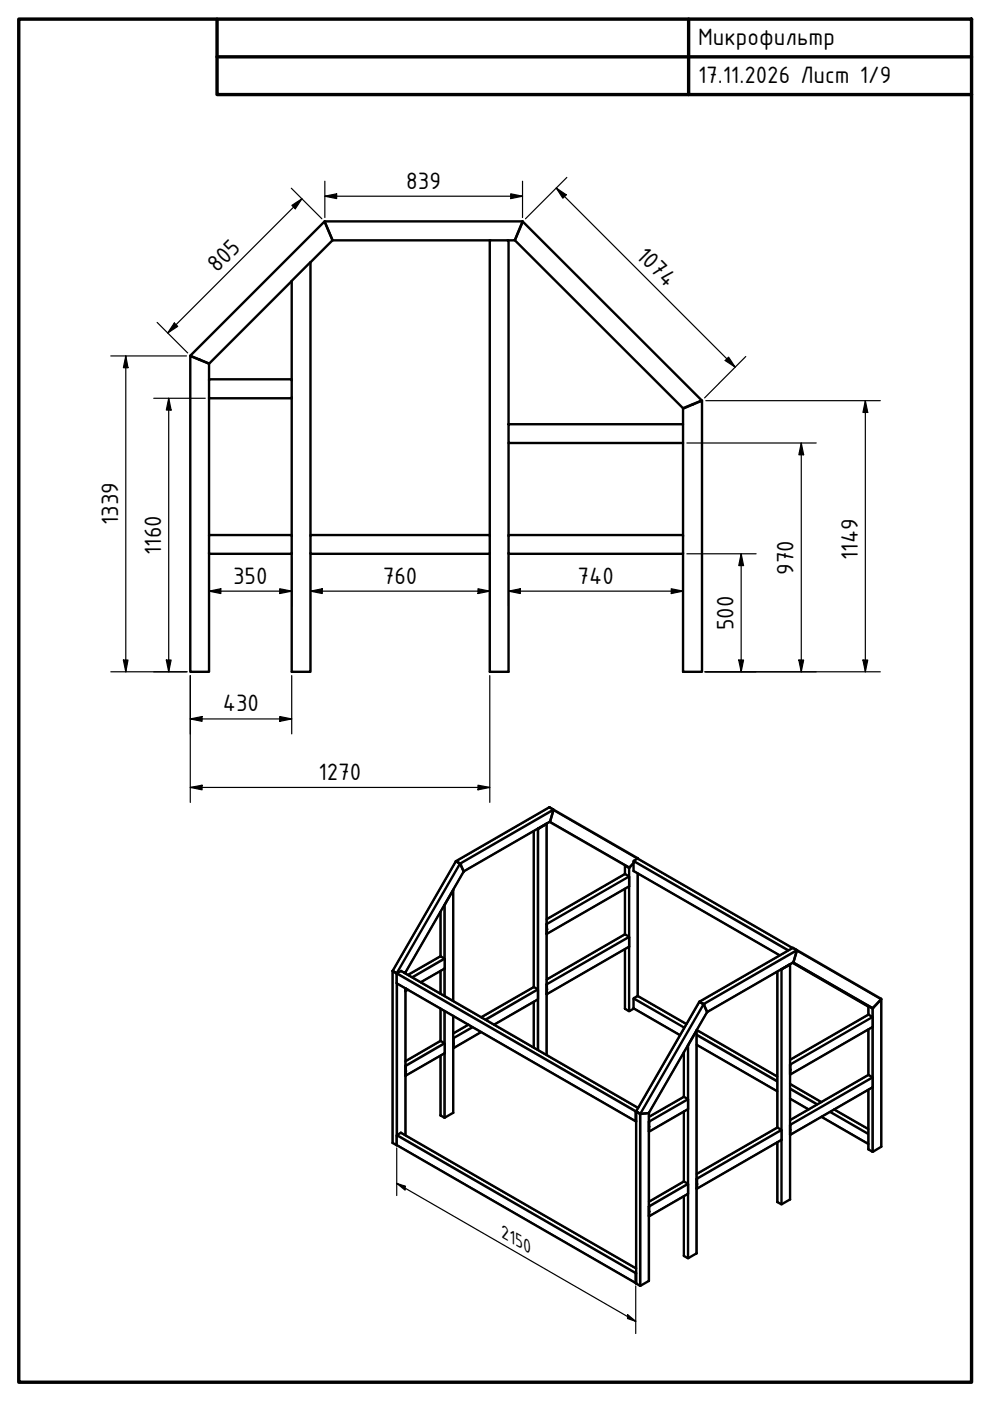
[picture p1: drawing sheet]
<svg xmlns="http://www.w3.org/2000/svg" width="210mm" height="297mm" viewBox="0 0 210 297" stroke-linecap="round" stroke-linejoin="round" font-family="sans-serif">
<defs><g id="words">
<g font-size="5.4">
<text x="148" y="9.6">Микрофильтр</text>
<text x="148" y="17.6">17.11.2026 Лист 1/9</text>
<text x="86.1" y="40">839</text>
<text x="46.1" y="57.9" transform="rotate(-45 46.1 57.9)">805</text>
<text x="134.7" y="54.4" transform="rotate(45 134.7 54.4)">1074</text>
<text x="25.1" y="111.4" transform="rotate(-90 25.1 111.4)">1339</text>
<text x="34.2" y="117.6" transform="rotate(-90 34.2 117.6)">1160</text>
<text x="181.9" y="118.7" transform="rotate(-90 181.9 118.7)">1149</text>
<text x="49.4" y="123.7">350</text>
<text x="81.2" y="123.7">760</text>
<text x="122.5" y="123.7">740</text>
<text x="168.3" y="121.9" transform="rotate(-90 168.3 121.9)">970</text>
<text x="155.5" y="133.6" transform="rotate(-90 155.5 133.6)">500</text>
<text x="47.2" y="150.8">430</text>
<text x="67.5" y="165.4">1270</text>
</g>
<text font-size="4.4" x="106.3" y="262.4" transform="rotate(30 106.3 262.4)">2150</text>
</g></defs>
<!-- layer: Visible (ISO) -->
<g fill="none" stroke="#000" stroke-width=".51">
<path d="M61.8 59.6v20.8M65.8 55.6l-4 4M65.8 55.6l4.7-4.6-1.7-4-28.5 28.4 4.1 1.7 17.4-17.5M65.8 55.6v57.8M103.8 51v62.4M107.8 51h1.3l1.7-4.1h-41.9l1.6 4.1h37.3v38.9M110.8 47l38 37.9-4 1.7-35.6-35.6zM40.5 75.5h-.1M40.5 75.6h.1M42.2 76.2v.1M42.3 76.2v.1M44.3 80.4h17.5v4h-17.5z"/>
<path d="M44.3 80.4v-3.3l-4-1.6v66.9h4v-25M44.3 84.4v29M61.8 84.4v29M107.8 89.9h37v4h-37zM107.8 93.9v19.5M144.8 89.9v-3.3l4-1.7v57.5h-4v-25M144.8 93.9v19.5M146.8 85.8h.1M146.9 85.7v.1M148.5 85h.1M148.6 85h.1M148.7 85h.1"/>
<path d="M44.3 113.4h17.5v4h-17.5zM61.8 117.4v25h4v-25M65.8 113.4h38v4h-38zM103.8 117.4v25h4v-25M107.8 113.4h37v4h-37zM113.2 176.2v33.1M115.8 174.7l-1.7 1M115.9 174.7l-1.9 1M115.9 174.7v49M116.5 171.2l.8 .4M116.6 174.2l-18.3 10.6M116.6 174.2l-.1 .1 16.8 9.7 1-1"/>
<path d="M117.3 171.6l-.9-.4-19.7 11.4M117.3 171.6l-.7 2.6M117.3 171.6l17.9 10.5M117.3 171.6v.2l-.7 2.4M93.4 193.3v9.4M94.2 191.8l1.9-3.2v23.6M96.6 182.6l.9 .5M96.6 182.6l-13.3 23.3M96.6 182.6l1 .6 .7 1.6M96.7 182.7l.8 .4M97.5 183.1l.1 .1M97.6 183.2l.7 1.6"/>
<path d="M98.3 184.8l-12.4 21.4M115.9 194.9l16.6-9.6 .9 .6v2l-17.4 10.1-.1-2.1M115.9 197.9v.1M115.9 195.9v.1M132.5 188.5v9.6M134.3 183l-.9 1-.9-.5v1.8M135.2 182v.1M135.2 185.2v26M83.3 205.9h.1M83.2 205.9v36.4l1 .5M83.3 205.9l.7 .4M83.3 205.9l.9 .5"/>
<path d="M84 206.3l.2 .1M85.6 206.2h.3M85.9 206.2h.1M85.9 206.2h-.2M86 210v.1M86 206.2v.2M86 209.5v31.2M86 209.6v.5l.5-.3M86.5 206.7l6.9-4 .8 .5v2.2l-5 2.9M93.4 205.9v4.8M93.4 213.8v6.9M96.1 215.4v20.6l-1.8 1-.9-.5v-12.7"/>
<path d="M99.3 217.2l-3.2 1.9M102 218.8l-5.9 3.4M113.2 209.3l.8 .5v2.1l-9.2 5.3M113.2 212.4v9.7M113.2 209.3l-11.2 6.4M115.9 208.7v.1M115.9 210.7v.1M115.9 207.7l16.6-9.6 .9 .6v2l-17.4 10.1-.1-2.2M132.5 201.2v12.7l1 .5 .9-.6M145.5 217.1l-10.2-5.9-1 .5 .1 2.1 9.8 5.7M147.7 218.4l-1.9 3.2M147.7 218.5v47.3l-1.8 1-.9-.5v-12.7"/>
<path d="M147.7 218.4l17.1 9.8M148.3 212.4h.1M148.3 212.4l-13.4 23.3M148.3 212.4l.8 .5 .8 1.7-12.3 21.4M148.3 212.4l.9 .6M148.3 212.5h.1M164.8 206v33.1M167.4 204.5h.1M167.4 204.5l-1.7 1M167.5 204.5v49.8l-1.8 1-.9-.5v-12.6M167.5 204.5l-1.8 1M168 201l-32.7-18.9-1 .5 .1 2.1 30.9 17.9"/>
<path d="M168 204.1l16.1 9.3M168.1 201h.1M168.1 201l-19.8 11.4M168.1 201l.8 .4M168.2 204l-18.3 10.6-.8-1.8M168.2 204l-.1 .1 16.9 9.7 1.8-1.9M168.9 201.4v.2M168.9 201.4l.1 .2M168.9 201.6l-.7 2.4M168.9 201.4l17.9 10.3M184.1 215.1l.9 .6v2l-17.4 10.1M184.1 213.3v1.8"/>
<path d="M184.1 218.3v9.6M184.1 215.1l-16.6 9.6M186.8 211.7v.2M186.8 211.8v.1M186.8 211.9l-1.7 1.8-.2 .1-.8-.5M186.9 211.8v31.3l-1.8 1.1-1-.5v-12.7M86 228h.1M86 226h.1M86 226v2.1M86 225l7.3-4.3 1 .6-.1 2-8.2 4.8M96.1 220.2h.1M96.1 222.2h.1"/>
<path d="M96.1 220.1v2.1M134.9 235.7h.1M134.9 235.7v2M134.9 235.7v36.4M134.9 235.7l.8 .4M134.9 235.7l.9 .5M134.9 235.6l-.1 .1 .1 2.1M135.3 234.9l-50.3-29-.8 .5v2.1l50.6 29.3M135.7 236.1l.1 .1M137.5 236l-1.7 .2M137.6 236h-.1M137.6 236v35.6l-1.8 1-.9-.5"/>
<path d="M137.6 236.8l7.4-4.3 .9 .6-.1 2.1-8.2 4.6M137.6 237.8v.1M145 223.1v9.4M145 235.7v14.8M147.7 221.5l17.1 9.9M167.5 238.5v.1M167.5 238.4v2.2M167.5 225.7v2.1M167.5 225.7v.1M167.5 232.9l3.9 2.3M167.5 229.8l6.7 3.9M174.2 236.8l9.9 5.8"/>
<path d="M176.9 235.2l7.2 4.2M184.1 227.9l.9 .6v2l-17.4 10.1M184.1 227.9l-16.6 9.6M84.2 242.8l-.1-2.1 .9-.6 49.9 28.8M84.2 242.8l50.6 29.3M137.6 257.8h.1M137.6 255.8h.1M137.6 255.8v.1M137.6 257.8v.1M144.9 250.5l1 .5v2.1l-8.3 4.8M144.9 250.5l-7.3 4.3M147.7 250h.1"/>
<path d="M147.7 252h.1M147.7 248.9l17.1-9.8 .9 .5v2.1l-18 10.3v-2.1M167.5 240.5v.1M134.9 269.9v2.2M134.9 269.9v2.1"/>
</g>
<g fill="#000">
<circle cx="96.7" cy="182.7" r=".25"/>
<circle cx="97.6" cy="183.2" r=".25"/>
<circle cx="83.3" cy="205.9" r=".25"/>
<circle cx="149.2" cy="213" r=".25"/>
<circle cx="135.8" cy="236.2" r=".25"/>
<circle cx="167.5" cy="227.7" r=".25"/>
</g>
<!-- layer: Visible Narrow (ISO) -->
<g fill="none" stroke="#000" stroke-width=".34">
<path d="M113.2 176.2v33.1l-11.1 6.4M114 175.8v33.9l-11.2 6.4M114.2 175.7v47M115.9 174.7v49M116.5 171.2l-19.8 11.4M117.3 171.6l-19.8 11.4M117.3 171.8l-19.7 11.4M117.3 171.8l17.8 10.3M93.4 193.2v9.6l-6.9 3.9M94.1 192v11.2l-6.8 4M94.4 191.7v19.6M96.1 188.8v23.4"/>
<path d="M96.7 182.6l-13.4 23.3v36.4M97.5 183.1l-13.5 23.2v36.5M97.6 183.2l-13.4 23.1 50.7 29.3M98.3 184.8l-12.4 21.6M132.5 183.5v1.8l-16.6 9.6M132.5 188.4v9.7l-16.6 9.6M133.3 184v1.8l-17.4 10M133.3 188v10.6l-17.4 10M133.4 187.9l-17.4 10.1M133.4 185.9l-17.4 10.1M133.4 198.7l-17.4 10.1M133.5 183.9l-16.9-9.7-18.3 10.5"/>
<path d="M133.5 183.9v30.5M134.3 184.6l31.1 18M134.3 182.7l32.7 18.9M134.4 182.5l32.9 19M135.2 182.1l32.8 18.9M135.2 185.2v26l10.3 6M84.1 208.4l50.7 29.3M84.1 206.5l50.7 29.2M84.2 208.5v32.1l50.7 29.3M85 205.9l50.3 29M85.9 209.5v31.2M86.4 209.8l-.4 .3"/>
<path d="M93.4 205.9v4.8M93.4 213.9v6.8l-7.4 4.3M94.1 205.4v5.7M94.1 214.3v6.8l-8.1 4.8M94.3 205.3l-5.1 3M94.3 203.4l-6.8 3.9M94.4 214.4v22.5M96.1 215.4v20.6M99.4 217.3l-3.3 1.8M100.1 217.7l-4 2.3M100.3 217.8l-4.2 2.4M102 218.8l-5.9 3.4"/>
<path d="M113.2 212.4v9.8M114 211.9v10.7M114 209.9l-11 6.4M114 211.8l-9.3 5.4M115.9 209.8v.1M132.5 201.2v12.7M133.3 200.8v13.6M133.4 200.7l-17.4 10.1M134.3 213.7l9.9 5.7M134.3 211.8l10.8 6.2M134.4 211.6l10.8 6.2M147.7 218.6v47.2"/>
<path d="M147.7 219.5l17.1 9.9M147.7 218.4l17.1 9.9M147.7 219.3l17.1 9.8M149.1 212.9l-13.4 23.2M149.2 213l-13.4 23.2v36.4M149.2 213l19.8-11.4 17.8 10.3v31.2M149.9 214.6l-12.4 21.4v35.6M164.8 206v33.1l-17.1 9.8M165.6 205.6v33.9l-17.9 10.3M165.8 205.5v49.8M167.5 204.5v49.8M168.1 204.1l16 9.3"/>
<path d="M168.1 201l-19.8 11.4-13.4 23.3M168.9 201.4l-19.8 11.4M184.1 213.3v1.8l-16.6 9.6M184.1 218.2v9.7l-16.6 9.6M184.9 213.8v1.8l-17.4 10M184.9 217.8v10.6l-17.4 10M185 217.7l-17.4 10.1M185 215.7l-17.4 10.1M185.1 213.7l-16.9-9.7-18.3 10.5M185.1 213.7v30.5M93.4 223.8v12.7M94.1 223.4v13.5"/>
<path d="M94.3 223.3l-8.3 4.7M94.3 221.3l-8.3 4.8M134.8 236.8h.1M134.8 237.7h.1M134.8 236.7h.1M134.9 235.7v36.4M135.6 236.1v36.5M137.6 239h.1M145 223v9.6l-7.4 4.2M145 235.7v14.8l-7.4 4.3M145.8 221.8v11.2l-8.2 4.7M145.8 235.2v15.7l-8.2 4.8"/>
<path d="M145.9 235.1l-8.3 4.8M145.9 233.2l-8.3 4.7M146 221.5v45.2M147.7 221.5l17.1 9.8M165.7 239.7l-17.9 10.3M167.5 232.9l4 2.3M167.5 231l5.7 3.2M167.5 229.9l6.6 3.8M167.5 230.7l5.9 3.4M167.5 239.6v.1M174.2 236.8l9.9 5.7M175.9 235.8l8.2 4.7"/>
<path d="M176.1 235.7l8 4.6M176.8 235.2l7.3 4.2M184.1 231v12.7M184.9 230.6v13.6M185 228.5l-17.4 10.1M185 230.5l-17.4 10.1M84.1 242.7l50.7 29.3M84.1 240.8l50.7 29.2M85 240.2l49.9 28.8M145 253.6v12.7M145.8 253.2v13.5M145.9 253.1l-8.3 4.7"/>
<path d="M145.9 251.1l-8.3 4.8M164.8 242.2v12.7M165.6 241.8v13.5M165.7 241.6l-17.9 10.4M134.8 271.1h.1M134.8 272h.1M134.8 271h.1"/>
</g>
<g fill="#000">
<circle cx="115" cy="175.2" r=".17"/>
<circle cx="115.1" cy="175.1" r=".17"/>
<circle cx="115.8" cy="174.7" r=".17"/>
<circle cx="96.7" cy="182.7" r=".17"/>
<circle cx="115.9" cy="197.9" r=".17"/>
<circle cx="115.9" cy="197" r=".17"/>
<circle cx="83.3" cy="205.9" r=".17"/>
<circle cx="86" cy="210" r=".17"/>
<circle cx="115.9" cy="210.7" r=".17"/>
<circle cx="115.9" cy="209.7" r=".17"/>
<circle cx="148.4" cy="212.5" r=".17"/>
<circle cx="166.6" cy="205" r=".17"/>
<circle cx="166.7" cy="204.9" r=".17"/>
<circle cx="167.4" cy="204.5" r=".17"/>
<circle cx="86" cy="227.1" r=".17"/>
<circle cx="86" cy="227" r=".17"/>
<circle cx="86" cy="228" r=".17"/>
<circle cx="96.1" cy="222.2" r=".17"/>
<circle cx="96.1" cy="221.3" r=".17"/>
<circle cx="96.1" cy="221.2" r=".17"/>
<circle cx="135" cy="235.7" r=".17"/>
<circle cx="137.6" cy="239.8" r=".17"/>
<circle cx="137.6" cy="238.9" r=".17"/>
<circle cx="167.5" cy="226.9" r=".17"/>
<circle cx="167.5" cy="227.7" r=".17"/>
<circle cx="167.5" cy="239.6" r=".17"/>
<circle cx="167.5" cy="226.8" r=".17"/>
<circle cx="137.6" cy="257.8" r=".17"/>
<circle cx="137.6" cy="256.8" r=".17"/>
<circle cx="137.6" cy="256.9" r=".17"/>
<circle cx="147.7" cy="251.1" r=".17"/>
<circle cx="147.7" cy="252" r=".17"/>
<circle cx="147.7" cy="251" r=".17"/>
<circle cx="167.5" cy="240.5" r=".17"/>
</g>
<!-- layer: Border (ISO) -->
<path d="M4 4h202v289.1h-202zM46 4v16.1h160M46 12.1h160M146 4v16.1" fill="none" stroke="#000" stroke-width=".72"/>
<!-- layer: Dimension (ISO) -->
<g fill="none" stroke="#000" stroke-width=".25">
<path d="M61.8 39.9l6.4 6.5M68.9 38.4v7.7M110.8 38.4v7.7M117.9 39.9l2.2 1.4-.8 .7zM117.9 39.9l38 37.9M120.2 37.6l-8.8 8.8M61.9 43.5l2.1-1.4-1.4 2.2zM64 42.1l-28.4 28.5M68.9 41.6l2.5-.5v1zM68.9 41.6h41.9M108.3 41.1l2.5 .5-2.5 .5zM23.5 75.5h16"/>
<path d="M26.7 75.5l.4 2.5h-.9zM26.7 75.5v66.9M33.3 68.4l6.5 6.4M37 68.5l.7 .7-2.1 1.4zM153.8 76.4l.7-.7 1.4 2.1zM158.1 75.6l-8.7 8.8M32.6 84.4h10.9M35.8 84.4l.5 2.5h-1zM35.8 84.4v58M145.6 93.9h27.5M149.6 84.9h37M169.9 93.9l.5 2.5h-1z"/>
<path d="M169.9 93.9v48.5M183.5 84.9l.5 2.5h-1zM183.5 84.9v57.5M44.3 118.2v10.3M61.8 118.2v10.3M65.8 118.2v10.3M103.8 118.2v10.3M107.8 118.2v10.3M144.8 118.2v10.3M145.6 117.4h14.7M157.1 117.4l.5 2.5h-1zM157.1 117.4v25"/>
<path d="M26.2 139.9h.9l-.4 2.5zM35.3 139.9h1l-.5 2.5zM44.3 125.3l2.5-.5v1zM44.3 125.3h17.5M59.3 124.8l2.5 .5-2.5 .5zM65.8 125.3l2.5-.5v1zM65.8 125.3h38M101.3 124.8l2.5 .5-2.5 .5zM107.8 125.3l2.5-.5v1zM107.8 125.3h37M142.3 124.8l2.5 .5-2.5 .5zM156.6 139.9h1l-.5 2.5z"/>
<path d="M169.4 139.9h1l-.5 2.5zM183 139.9h1l-.5 2.5zM23.5 142.4h16.2M40.3 152.4l2.5-.5v1zM40.3 152.4h21.5M40.3 143.2v26.9M59.3 151.9l2.5 .5-2.5 .5zM61.8 143.2v12.4M103.8 143.2v26.9M149.4 142.4h37.2M40.3 166.9l2.5-.4v1zM40.3 166.9h63.5"/>
<path d="M101.3 166.5l2.5 .4-2.5 .6zM84.1 250.9l1.8 .6v.8zM84.1 250.9l50.7 29.2M84.1 243.4v10.1M133.1 278.7l1.7 1.4-1.7-.5zM134.8 272.7v10"/>
</g>
<g fill="#000">
<path d="M61.9 43.5l2.1-1.4-1.4 2.2zM68.9 41.6l2.5-.5v1zM108.3 41.1l2.5 .5-2.5 .5zM117.9 39.9l2.2 1.4-.8 .7zM26.7 75.5l.4 2.5h-.9zM37 68.5l.7 .7-2.1 1.4zM153.8 76.4l.7-.7 1.4 2.1zM35.8 84.4l.5 2.5h-1zM169.9 93.9l.5 2.5h-1zM183.5 84.9l.5 2.5h-1zM157.1 117.4l.5 2.5h-1zM26.2 139.9h.9l-.4 2.5z"/>
<path d="M35.3 139.9h1l-.5 2.5zM44.3 125.3l2.5-.5v1zM59.3 124.8l2.5 .5-2.5 .5zM65.8 125.3l2.5-.5v1zM101.3 124.8l2.5 .5-2.5 .5zM107.8 125.3l2.5-.5v1zM142.3 124.8l2.5 .5-2.5 .5zM156.6 139.9h1l-.5 2.5zM169.4 139.9h1l-.5 2.5zM183 139.9h1l-.5 2.5zM40.3 152.4l2.5-.5v1zM59.3 151.9l2.5 .5-2.5 .5z"/>
<path d="M40.3 166.9l2.5-.4v1zM101.3 166.5l2.5 .4-2.5 .6zM84.1 250.9l1.8 .6v.8zM133.1 278.7l1.7 1.4-1.7-.5z"/>
</g>
<use href="#words"/>
</svg>
